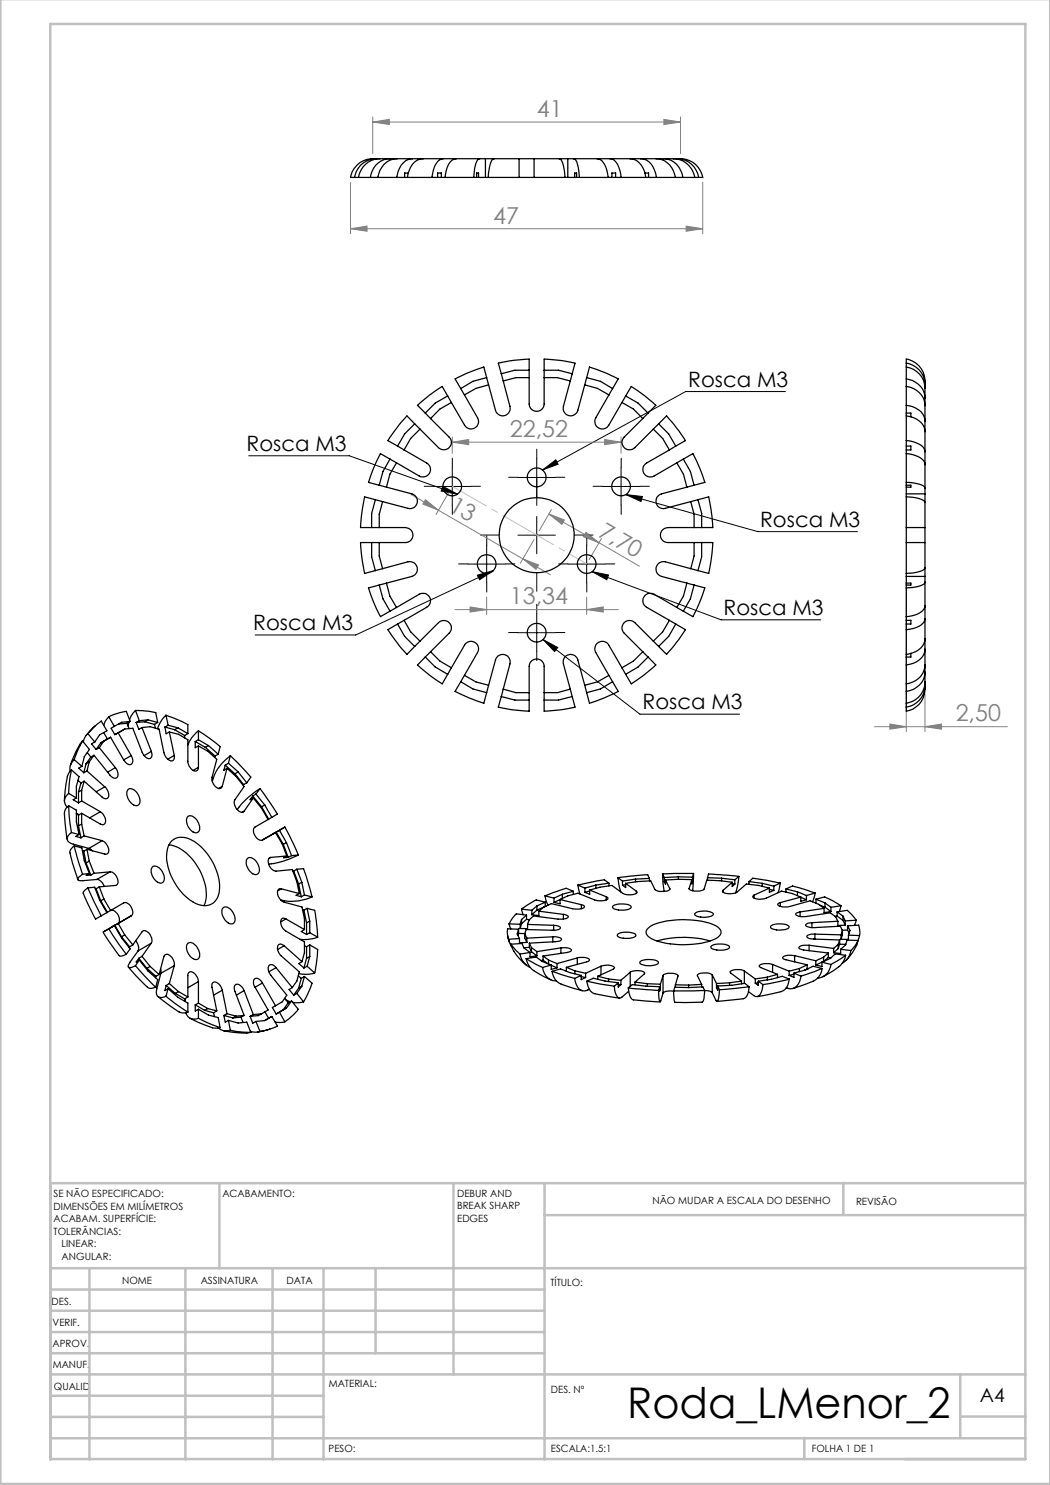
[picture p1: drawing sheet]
<svg xmlns="http://www.w3.org/2000/svg" width="210mm" height="297mm" viewBox="0 0 210 297" stroke-linecap="round" stroke-linejoin="round" font-family="sans-serif">
<defs><g id="words">
<text font-size="8.5" x="125.4" y="283.5">Roda_LMenor_2</text>
<g font-size="4.7" fill="#808080">
<text x="107.4" y="23.4">41</text>
<text x="98.6" y="44.7">47</text>
<text x="102" y="87.4">22,52</text>
<text x="89.5" y="101.9" transform="rotate(30 89.5 101.9)">13</text>
<text x="119.5" y="107.2" transform="rotate(30 119.5 107.2)">7,70</text>
<text x="102" y="120.9">13,34</text>
<text x="191.1" y="144.3">2,50</text>
</g>
<g font-size="4.2">
<text x="137.6" y="77.3">Rosca M3</text>
<text x="49.3" y="90.2">Rosca M3</text>
<text x="152" y="105.3">Rosca M3</text>
<text x="144.7" y="123">Rosca M3</text>
<text x="50.6" y="126.1">Rosca M3</text>
<text x="128.5" y="141.9">Rosca M3</text>
</g>
<text font-size="3.9" x="196" y="280.4">A4</text>
<g font-size="2">
<text x="10.7" y="239.5">SE NÃO ESPECIFICADO:</text>
<text x="44.5" y="239.5">ACABAMENTO:</text>
<text x="91.4" y="239.4">DEBUR AND</text>
<text x="10.7" y="242">DIMENSÕES EM MILÍMETROS</text>
<text x="10.7" y="244.5">ACABAM. SUPERFÍCIE:</text>
<text x="91.4" y="241.9">BREAK SHARP</text>
<text x="91.4" y="244.4">EDGES</text>
<text x="130.5" y="240.8">NÃO MUDAR A ESCALA DO DESENHO</text>
<text x="171.2" y="241">REVISÃO</text>
<text x="10.7" y="247">TOLERÂNCIAS:</text>
<text x="12.3" y="249.5">LINEAR:</text>
<text x="12.3" y="252">ANGULAR:</text>
<text x="24.4" y="256.9">NOME</text>
<text x="40.1" y="256.8">ASSINATURA</text>
<text x="57.3" y="256.8">DATA</text>
<text x="110.1" y="257.1">TÍTULO:</text>
<text x="10.3" y="260.9">DES.</text>
<text x="10.5" y="269.3">APROV.</text>
<text x="10.5" y="265.2">VERIF.</text>
<text x="10.6" y="273.6">MANUF.</text>
<text x="10.8" y="278">QUALID</text>
<text x="65.8" y="277.4">MATERIAL:</text>
<text x="110.2" y="278.5">DES. Nº</text>
<text x="65.7" y="290.4">PESO:</text>
<text x="110.2" y="290.5">ESCALA:1.5:1</text>
<text x="162.4" y="290.4">FOLHA 1 DE 1</text>
</g>
</g></defs>
<g fill="none" stroke="#000" stroke-width=".2">
<path d="M157.1 78.3h-20l-28.6 15.7M49.7 91.2h20.1l21.7 7.6M86.7 97.3h7.5M88.5 97.3l3 1.5-3.3-.6zM90.5 93.5v7.5M103.6 95.5h7.5M107.4 91.7v7.5M108.5 94l2.7-2 .4 .8zM120.5 97.3h7.5M124.2 93.5v7.5M125.2 98.9l26.4 7.4h19.9M125.2 98.9l3.3 .4-.3 1z"/>
<path d="M93.6 112.8h7.5M95.5 115l3.2-.9-2.8 1.9zM97.3 109v7.6M98.7 114.1l-27.5 12.9h-20.2M103.6 107h7.5M107.4 103.3v7.5M113.6 112.8h7.5M117.3 109v7.6M118.4 114.3l25.8 9.7h19.9M118.4 114.3l3.3 .7-.3 1zM103.6 126.5h7.5M107.4 122.8v7.5"/>
<path d="M108.6 127.9l19.4 14.9h19.9M108.6 127.9l2.9 1.6-.6 .8z"/>
</g>
<g fill="none" stroke="#808080" stroke-width=".2">
<path d="M70.1 36.5v10.2M74.5 24.4l3.4-.5v1zM74.5 23.4v7.3M74.5 24.4h61.6M132.8 23.9l3.3 .5-3.3 .5zM136.1 23.4v7.3M140.5 36.5v10.2M70.1 45.8l3.3-.6v1zM70.1 45.8h70.4M137.2 45.2l3.3 .6-3.3 .4zM82.2 98.9l5.5 3.2M85.1 99.9l2.6 2.2-3.1-1.3z"/>
<path d="M90 98.1l-2.8 4.8M90.5 88.4l3.2-.5v1zM90.5 87.4v3.3M90.5 88.4h33.7M120.9 87.9l3.3 .5-3.3 .5zM124.2 87.4v3.3M87.7 102.1l22.4 12.9M97.3 119.4v3.5M104.6 111.8l3.1 1.2-.5 .9zM106.8 107.9l-2.7 4.7M109.8 102.8l10 5.7M109.8 102.8l3.1 1.2-.5 .9z"/>
<path d="M110.3 101.9l-2.5 4.2M117.2 106.5l2.6 2-3.1-1.2zM117.3 119.4v3.5M119.8 108.5l8.1 4.7M120.3 107.7l-2.5 4.2M181.3 117.6v28.7M91 121.9h32.7M94 121.4l3.3 .5-3.3 .5zM117.3 121.9l3.3-.5v1zM185 138.8v7.5M174.9 145.3h26.6M178 144.8l3.3 .5-3.3 .5z"/>
<path d="M185 145.3l3.3-.5v1z"/>
</g>
<g fill="none" stroke="#000" stroke-width=".2" stroke-dasharray="15.2 1.3 1.3 1.3">
<path d="M86.7 97.3h-1.9M90.5 93.5v-1.9M94.2 97.3h1.9M103.6 95.5h-1.9M107.4 99.5v-3.7M107.4 91.7v-1.9M107.4 99.2v1.9M111.1 95.5h1.9M120.5 97.3h-1.9M124.2 93.5v-1.9M128 97.3h1.9M90.5 101v1.9"/>
<path d="M93.6 112.8h-1.9M97.3 109v-1.8M97.3 116.5v1.9M99.9 107h-3.8M101.1 112.8h1.9M107.4 114.5v3.8M113.6 112.8h-1.9M114.9 107h3.7M117.4 109v-1.8M117.4 116.5v1.9M121.1 112.8h1.9M124.2 101v1.9"/>
<path d="M103.6 126.5h-1.9M107.4 122.8v-1.9M107.4 130.3v1.8M111.1 126.5h1.9"/>
</g>
<path d="M117.4 112.8l-10-5.8" fill="none" stroke="#c0c0c0" stroke-width=".2" stroke-dasharray="15.2 1.3 1.3 1.3" stroke-dashoffset="11.4"/>
<path d="M107.4 107l-16.9-9.7" fill="none" stroke="#c0c0c0" stroke-width=".2" stroke-dasharray="15.2 1.3 1.3 1.3" stroke-dashoffset="7.4"/>
<g fill="none" stroke="#c0c0c0" stroke-width=".5">
<path d="M.1 -.1v296.9h209.9v-296.9M10.1 4.8h195v287h-195zM43.9 236.6v17M90.7 236.6v38.3M108.9 236.6v55.3M168.7 236.6v6.3M205.1 236.6h-195v55.3M10.1 253.6h195M10.1 257.9h98.8M17.9 253.6v38.3M37.1 253.6v38.3M54.5 253.6v38.3"/>
<path d="M64.7 253.6v38.3M75.1 253.6v17M108.9 243h96.2M10.1 270.6h98.8M10.1 266.4h98.8M10.1 262.1h98.8M10.1 279.1h54.6M10.1 274.9h195M192.1 274.8v12.7M10.1 287.7h195M10.1 283.4h54.6M160.9 287.5v4.3"/>
<path d="M192.1 283.3h13"/>
</g>
<path d="M108.5 94l2.7-2 .4 .8zM125.2 98.9l3.3 .4-.3 1zM118.4 114.3l3.3 .7-.3 1zM108.6 127.9l2.9 1.6-.6 .8zM95.5 115l3.2-.9-2.8 1.9zM88.5 97.3l3 1.5-3.3-.6z" fill="#000"/>
<g fill="#808080">
<path d="M104.6 111.8l3.1 1.2-.5 .9zM85.1 99.9l2.6 2.2-3.1-1.3z"/>
<path d="M117.2 106.5l2.6 2-3.1-1.2zM109.8 102.8l3.1 1.2-.5 .9z"/>
<path d="M137.2 45.2l3.3 .6-3.3 .4zM70.1 45.8l3.3-.6v1zM185 145.3l3.3-.5v1zM178 144.8l3.3 .5-3.3 .5z"/>
<path d="M74.5 24.4l3.4-.5v1zM132.8 23.9l3.3 .5-3.3 .5zM94 121.4l3.3 .5-3.3 .5zM117.3 121.9l3.3-.5v1zM90.5 88.4l3.2-.5v1zM120.9 87.9l3.3 .5-3.3 .5z"/>
</g>
<g fill="none" stroke="#000" stroke-width=".25">
<path d="M70.9 35.5h.8M71.7 35.5h2.4M74.1 35.5h1.5M75.2 31.7a4.4 4.4 0 0 0-4.3 3.8M75.2 31.7h-.1a4.6 4.6 0 0 0-5 3.8h.8M75.2 31.7h.8M75.6 35.5h3.7M76 31.7a4.3 4.3 0 0 0-4.3 3.8M76 31.7h1.9M77.9 31.7a4 4 0 0 0-3.8 3.8M77.9 31.7h1.5M79.3 35.5h2.2"/>
<path d="M79.4 31.7a4 4 0 0 0-3.8 3.8M79.4 31.7h3.1M81.5 35.5h4.9M81.7 34.6h-.8v.9M82.5 31.7a3.6 3.6 0 0 0-3.1 3.3l-.1 .5M82.5 31.7h2.1M84.6 31.7a2.96 2.96 0 0 0-2.8 2.4l-.3 1.4M84.6 31.7h4M86.4 35.5h2.6M87.5 35.5v-.9h.8v.9M88.6 31.7a2.29 2.29 0 0 0-1.8 2l-.4 1.8M88.6 31.7h2.3"/>
<path d="M89 35.5h5.8M90.9 31.7h.3M90.9 31.7v.1M91.2 31.7h4.7M91.2 31.7a2.09 2.09 0 0 0-1.7 1.7l-.5 2.1M94.8 35.5h2.3M95.3 35.5v-.9h.4v.9M95.9 31.7a2.05 2.05 0 0 0-1 2l-.1 1.8M95.9 31.7h1.2M97.1 31.7h1.7M97.1 35.5h.5M97.1 31.7v3.8"/>
<path d="M97.6 35.5h6.2M98.8 31.7h5M98.8 31.7a.76 .76 0 0 0-.6 .7l-.3 1-.3 2.1M103.8 31.7v3.8M103.8 31.7h3M103.8 35.5h3M106.8 35.5h6.2M106.8 31.7h5M106.8 31.7v3.8M111.8 31.7a.85 .85 0 0 1 .7 .8l.4 1.7 .1 1.3M111.8 31.7h1.8M113 35.5h.6"/>
<path d="M113.6 31.7h1.1M113.6 35.5h2.3M113.6 31.7v3.8M114.7 31.7h4.7M114.7 31.7a.76 .76 0 0 1 .7 .7l.2 1 .3 2.1M114.9 35.5v-.9h.4v.9M115.9 35.5h5.7M119.4 31.7a2.19 2.19 0 0 1 1.8 2l.4 1.8M119.4 31.7h.3M119.7 31.7h2.3M119.7 31.7v.1M121.6 35.5h2.6"/>
<path d="M122 31.7a2.01 2.01 0 0 1 1.8 1.7l.4 2.1M122 31.7h4M122.4 35.5v-.9h.7v.9M124.2 35.5h5M126 31.7a3.7 3.7 0 0 1 3.2 3.8M126 31.7h2.1M128.1 31.7a2.96 2.96 0 0 1 2.8 2.4l.4 1.4M128.1 31.7h3.1M129 34.6h.7v.9M129.2 35.5h2.1M131.2 31.7a4.1 4.1 0 0 1 3.9 3.8M131.2 31.7h1.5"/>
<path d="M131.3 35.5h3.8M132.7 31.7a4 4 0 0 1 3.9 3.8M132.7 31.7h2M134.7 31.7a4.4 4.4 0 0 1 4.3 3.8M134.7 31.7h.7M135.1 35.5h1.5M135.4 31.7a4.3 4.3 0 0 1 4.3 3.8M135.4 31.7h.2a4.7 4.7 0 0 1 4.9 3.8h-.8M136.6 35.5h2.4M139 35.5h.7M89.5 79.2l-1.1-1.9a29.8 29.8 0 0 0-4.9 3.8l1.6 1.5M89.5 79.2l-2.4 1.4-2 2"/>
<path d="M89.5 79.2l.8 1.3M92.9 79l2.6 4.5a1.49 1.49 0 0 1-.5 2.1 1.49 1.49 0 0 1-2.1-.5l-2.6-4.6M97.3 75.5l-.5-2.1-3.7 1.4-2.1 1 1.9 3.2M97.3 75.5l1.8 6.6a1.5 1.5 0 0 0 1.8 1 1.5 1.5 0 0 0 1.1-1.8l-1.4-5.1M97.3 75.5l-2.7 .8-2.5 1.4M97.7 77l-2.5 .7-2.3 1.3M100.3 74.8l-.6-2.2a30.4 30.4 0 0 1 6.1-.8v9a1.5 1.5 0 0 0 1.5 1.5 1.5 1.5 0 0 0 1.5-1.5v-9a30.4 30.4 0 0 1 6.2 .8l-.9 3.6M100.3 74.8l.3 1.4M105.8 74h-2.8l-2.7 .8M105.8 75.5h-2.6l-2.6 .7M108.8 74h2.9l2.7 .8M108.8 75.5h2.7l2.6 .7"/>
<path d="M114.1 76.2l-1.4 5.1a1.5 1.5 0 0 0 1 1.8 1.5 1.5 0 0 0 1.9-1l1.3-5.1M116.9 77l1-3.6 3.6 1.4 2.1 1-1.1 1.9M116.9 77l2.6 .7 2.3 1.3M117.3 75.5l2.8 .8 2.4 1.4M121.8 79l-2.6 4.5a1.49 1.49 0 0 0 .5 2.1 1.49 1.49 0 0 0 2-.5l2.7-4.6M122.5 77.7l-.7 1.3M125.1 79.2l1.2-1.9a31.6 31.6 0 0 1 4.9 3.8l-1.6 1.5M125.1 79.2l2.5 1.4 2 2M125.1 79.2l-.7 1.3M181.3 77.3v3.8M181.3 77.3a4.1 4.1 0 0 1 3.7 3.8M181.3 75.8a4.1 4.1 0 0 1 3.7 3.8"/>
<path d="M181.3 73.4v2.4M181.3 73.4a4.3 4.3 0 0 1 3.7 4.3M181.3 72.6v-.7a2.67 2.67 0 0 1 1.8 .7 5.1 5.1 0 0 1 1.9 4.2v.1M181.3 72.6a4.3 4.3 0 0 1 3.7 4.3M181.3 72.6v.8M181.3 75.8v1.5M185 77.7v1.9M185 76.9v.8M185 79.6v1.5M75.1 99.9l-2.2-.5-.6 3.8-.2 2.3h9a1.5 1.5 0 0 1 1.5 1.5 1.5 1.5 0 0 1-1.5 1.5h-9l.2 2.3 .6 3.9 2.2-.6M75.1 99.9l-.8 2.8v2.8M75.1 99.9l1.4 .4"/>
<path d="M75.8 97l1.5 .4M77.3 97.4l5.1 1.4a1.5 1.5 0 0 1 1 1.8 1.5 1.5 0 0 1-1.8 1.1l-5.1-1.4M78 91.8l-1.9-1.1a32.3 32.3 0 0 0-2.4 5.8l2.1 .5M78 91.8l-1.4 2.5-.8 2.7M78 91.8l1.3 .8M79.3 92.6l-1.3 2.3-.7 2.5M79.5 89.2l1.3 .8M80.8 90l4.5 2.6a1.5 1.5 0 0 1 .6 2 1.5 1.5 0 0 1-2 .6l-4.6-2.6M82.9 84.8l-1.5-1.6-1.6 1.7-2.2 3.2 1.9 1.1M82.9 84.8l-2 2-1.4 2.4M84 85.8l-1.9 1.9-1.3 2.3M85.1 82.6l1 1.1"/>
<path d="M86.1 83.7l3.7 3.7a1.5 1.5 0 0 1 0 2.1 1.5 1.5 0 0 1-2.1 0l-4.8-4.7M90.3 80.5l-2.3 1.3-1.9 1.9M124.4 80.5l2.3 1.3 1.9 1.9M128.6 83.7l-3.8 3.7a1.5 1.5 0 0 0 0 2.1 1.5 1.5 0 0 0 2.2 0l6.3-6.3 2.5 3 1.3 1.9-2 1.1M129.6 82.6l-1 1.1M130.7 85.8l1.8 1.9 1.4 2.3M131.7 84.8l2 2 1.4 2.4M133.9 90l-4.6 2.6a1.5 1.5 0 0 0-.5 2 1.5 1.5 0 0 0 2 .6l4.6-2.6M135.1 89.2l-1.2 .8M135.4 92.6l1.3 2.3 .7 2.5M136.7 91.8l1.9-1.1a32.3 32.3 0 0 1 2.4 5.8l-2.2 .5M136.7 91.8l1.4 2.5 .7 2.7"/>
<path d="M136.7 91.8l-1.3 .8M137.4 97.4l-5.1 1.4a1.5 1.5 0 0 0-1.1 1.8 1.5 1.5 0 0 0 1.9 1.1l5-1.4M138.8 97l-1.4 .4M139.6 99.9l2.1-.5 .7 3.8 .2 2.3h-9a1.5 1.5 0 0 0-1.5 1.5 1.5 1.5 0 0 0 1.5 1.5h9l-.2 2.3-.7 3.9-2.1-.6M139.6 99.9l.7 2.8v2.8M139.6 99.9l-1.5 .4M181.3 99.4v6.1M181.3 99.4a4.7 4.7 0 0 1 3.7 1v.1M181.3 96.5a5.8 5.8 0 0 1 3.7 .9v.2M181.3 90.7l1.4 .3a2.62 2.62 0 0 1 2.3 2v4.6M181.3 90.7v5.8M181.3 88.1l1.8 .4a2.19 2.19 0 0 1 1.9 1.8"/>
<path d="M181.3 83.2v4.9M181.3 83.2a3.8 3.8 0 0 1 3.7 3.1M181.3 98.8v.6M181.3 81.1a3.8 3.8 0 0 1 3.7 3.1M181.3 98.8h3.7M181.3 81.1v2.1M181.3 88.1v2.6M181.3 96.5v2.3M181.3 97h.9v.4h-.9M181.3 82.6h.9v.8M181.3 89.2h.9v.8h-.9M185 92.6h.1"/>
<path d="M185 86.3v4M185 98.8v1.7M185 81.1v3.1M185 92.6v.3M185 84.2v2.1M185 90.3v2.3M185 97.6v1.2M74.3 108.5v2.9l.8 2.7M75.8 117l-2.1 .6a32.3 32.3 0 0 0 2.4 5.7l1.9-1.1M75.8 117l.8 2.8 1.4 2.4M75.8 108.5v2.7l.7 2.5M76.5 113.7l5.1-1.3a1.51 1.51 0 0 1 1.8 1 1.51 1.51 0 0 1-1 1.9l-5.1 1.3"/>
<path d="M76.5 100.3l-.7 2.6v2.6M76.5 113.7l-1.4 .4M77.3 116.6l.7 2.6 1.3 2.3M77.3 116.6l-1.5 .4M137.4 116.6l-.7 2.6-1.3 2.3M137.4 116.6l1.4 .4M138.1 100.3l.7 2.6v2.6M138.8 117l2.2 .6a32.3 32.3 0 0 1-2.4 5.7l-1.9-1.1M138.8 117l-.7 2.8-1.4 2.4M138.8 108.5v2.7l-.7 2.5M139.6 114.1l-6.5-1.7a1.51 1.51 0 0 0-1.9 1 1.51 1.51 0 0 0 1.1 1.9l5.1 1.3M140.3 108.5v2.9l-.7 2.7"/>
<path d="M181.3 105.5h3.7M181.3 108.5v6.2M181.3 108.5h3.7M181.3 117.6v5.7M181.3 105.5v3M181.3 114.7v.6M181.3 115.3v2.3M181.3 116.6h.9v.4h-.9M181.3 115.3h3.7M185 100.5v5M185 108.5v5.1M185 113.6a1.27 1.27 0 0 1-1.3 .8l-2.4 .3"/>
<path d="M185 116.4v.1a4.7 4.7 0 0 1-3.7 1.1M185 116.4v4.7M185 105.5v3M185 113.6v1.7M185 115.3v1.1M79.3 121.5l4.6-2.7a1.5 1.5 0 0 1 2 .6 1.5 1.5 0 0 1-.6 2.1l-4.5 2.6M79.3 121.5l-1.3 .7M79.5 124.8l-1.9 1.1 2.2 3.2 1.6 1.8 1.5-1.6M79.5 124.8l1.4 2.5 2 2M80.8 124.1l1.3 2.3 1.9 1.8M80.8 124.1l-1.3 .7M82.9 129.3l4.8-4.8a1.5 1.5 0 0 1 2.1 0 1.5 1.5 0 0 1 0 2.1l-4.7 4.8"/>
<path d="M85.1 131.4l-1.6 1.6a29.8 29.8 0 0 0 4.9 3.8l1.1-1.9M85.1 131.4l2 2 2.4 1.5M86.1 130.3l1.9 1.9 2.3 1.4M90.3 133.6l2.6-4.6a1.49 1.49 0 0 1 2.1-.5 1.49 1.49 0 0 1 .5 2l-2.6 4.6M90.3 133.6l-.8 1.3M92.1 136.3l-1.1 2 2.8 1.3 3 1 .5-2.1M92.1 136.3l2.5 1.5 2.7 .7M92.9 135.1l2.3 1.3 2.5 .7M92.9 135.1l-.8 1.2M97.7 137.1l1.4-5.1a1.5 1.5 0 0 1 1.8-1.1 1.5 1.5 0 0 1 1.1 1.9l-1.4 5M97.7 137.1l-.4 1.4M100.3 139.3l-.6 2.1a30.4 30.4 0 0 0 6.1 .8v-8.9a1.5 1.5 0 0 1 1.5-1.5 1.5 1.5 0 0 1 1.5 1.5v8.9a30.4 30.4 0 0 0 6.2-.8l-.6-2.1"/>
<path d="M100.3 139.3l2.7 .7h2.8M100.6 137.8l2.6 .7h2.6M100.6 137.8l-.3 1.5M114.1 137.8l-2.6 .7h-2.7M114.1 137.8l.3 1.5M114.4 139.3l-2.7 .7h-2.9M116.9 137.1l-1.3-5.1a1.5 1.5 0 0 0-1.9-1.1 1.5 1.5 0 0 0-1 1.9l1.4 5M116.9 137.1l.4 1.4M121.8 135.1l1.8 3.2-2.8 1.3-2.9 1-.6-2.1M121.8 135.1l-2.3 1.3-2.6 .7M122.5 136.3l-2.4 1.5-2.8 .7M124.4 133.6l-2.7-4.6a1.49 1.49 0 0 0-2-.5 1.49 1.49 0 0 0-.5 2l2.6 4.6"/>
<path d="M124.4 133.6l.7 1.3M128.6 130.3l-1.9 1.9-2.3 1.4M128.6 130.3l1 1.1M129.6 131.4l1.6 1.6a31.6 31.6 0 0 1-4.9 3.8l-1.2-1.9M129.6 131.4l-2 2-2.5 1.5M133.9 124.1l3.2 1.8-1.3 2-2.5 3-6.3-6.4a1.5 1.5 0 0 0-2.2 0 1.5 1.5 0 0 0 0 2.1l3.8 3.7M133.9 124.1l-1.4 2.3-1.8 1.8M135.1 124.8l-1.4 2.5-2 2M135.4 121.5l-4.6-2.7a1.5 1.5 0 0 0-2 .6 1.5 1.5 0 0 0 .5 2.1l4.6 2.6M135.4 121.5l1.3 .7M181.3 125.9v5M181.3 133v3.8"/>
<path d="M181.3 138.3v2.3M181.3 123.3v2.6M181.3 130.9v2.1M181.3 136.8v1.5M181.3 124.1h.9v.7h-.9M182.2 130.7v.7h-.9M185 121.5h.1M185 121.1a2.27 2.27 0 0 1-1.9 1.9l-1.8 .3M185 123.7a2.09 2.09 0 0 1-1.7 1.8l-2 .4M185 127.7a3.5 3.5 0 0 1-3.3 3.1l-.4 .1M185 123.7v4M185 132.9a4 4 0 0 1-3.7 3.9"/>
<path d="M185 129.9a3.4 3.4 0 0 1-3 3l-.7 .1M185 129.9v3M185 121.1v.4M185 134.4a4 4 0 0 1-3.7 3.9M185 136.4a4.3 4.3 0 0 1-3.7 4.2M185 134.4v2M185 137.2a4.3 4.3 0 0 1-3.7 4.2M185 137.2v.1a4.7 4.7 0 0 1-3.7 4.9v-.8M185 121.5v2.2M185 127.7v2.2M185 132.9v1.5M185 136.4v.8"/>
<path d="M13.7 158.7a1.74 1.74 0 0 0-.3 2.7M13.7 158.7l1.6 .9M14.3 154l-.6 .7-.2 .6-.6 4.8M14.3 154l-.5 2.8-.1 1.9M14.3 154l1.5 1.3-.5 2v2.3M14.9 151.9a2.33 2.33 0 0 0-.9 2.3M14.9 151.9l1.5 1.4M15.3 159.6l-.7 .3 1.1 .7M15.6 156.1l.6 .5M15.7 158.4v2.2M16.2 156.6l-.5 1.8M16.3 158v2.2"/>
<path d="M16.3 158l-.6 .4M16.4 153.3l-.7 .3 1.1 .9M16.5 148.2l-1.3 2.1-1.1 2.8M16.5 148.2l-.9 1.8-.7 1.9M16.5 148.2l1.4 1.7-1 1.4-.5 2M16.8 156.2l3.6 3.2a.78 .78 0 0 0 1.2 .2 .78 .78 0 0 0 .1-1.1l-.7-1.1M16.8 156.2l-.5 1.8M16.8 156.2l-.6 .4M17.2 152.7l-.4 1.8M17.4 154.2l3.6 3.2M17.4 154.2l-.6 .3M17.5 150.5l.7 .9"/>
<path d="M17.6 146.7a2.43 2.43 0 0 0-.9 1.7M17.6 146.7l1.2-1.4 1.4-1.1 1.2 2-1.5 .8-1 1.4M17.6 146.7l1.3 1.7M17.9 152.4l-.5 1.8M17.9 152.4l-.7 .3M18.2 151.4l-1 1.3M18.8 145.4l-1.5 1.7M18.8 151.1l3.2 3.9a.87 .87 0 0 0 .7 .6 .87 .87 0 0 0 .9-.3l-.1-.9-.4-.9M18.8 151.1l-.9 1.3M18.8 151.1l-.6 .3M18.9 148.4l-.6 .4 .9 1.1M19 145.2l-.1 .1"/>
<path d="M19.9 149.5l3.2 4M19.9 149.5l-.7 .4M20.1 148.6l-.9 1.3M20.7 146.5l.8 1.3-1.4 .8M20.8 148.2l-.9 1.3M20.8 148.2l1.3-.7 2.6 4.5M20.8 148.2l-.7 .4M21 157.4l-1.8 1M21.8 143.4a3.1 3.1 0 0 0-1.1 1.7M21.8 143.4l2.1-.8 1.4-.3 .7 2M21.8 143.4l1.1 1.9M22.9 145.3l-.7 .4 .8 1.2"/>
<path d="M23.1 153.5l-1.6 .9M23.6 146.6l2.6 4.5M23.6 146.6l-.6 .3M24.9 145.8l1.7-.1 1.8 4.8a1.57 1.57 0 0 0 1.7 1.2l.3-.5-.1-.9M24.9 145.8l-1.3 .8M24.9 145.8l-1.9 1.1M25.4 144.7l.4 1M25.4 144.7l-1.7 .1M25.6 157.9a1.31 1.31 0 0 1 1.8 .7 1.92 1.92 0 0 1 .2 2.4 1.58 1.58 0 0 1-1.8-1l-.4-1v-.6zM25.8 144.5l-.2 .8M26 144.3l-1.7 .2-1.4 .8M26 144.3l-.6 .4"/>
<path d="M26.2 151.1a1.13 1.13 0 0 1-.1 1.8l-.7-.2-.7-.7M26.2 151.1l-1.5 .9M27.1 142.1l-.9 1.1-.3 .8M27.1 142.1l2.5 .1 1.6 .3 .3 2M27.1 142.1l.8 2M27.2 144.5l.6 1.4 .6-.4M27.9 144.1l-.7 .4M28.4 145.5l1.6-.2 1.8 .5 1 4.7a1.9 1.9 0 0 0 1.7 1.6l.3-.2 .1-.8M28.4 145.5l1.9 4.8M29 144.4l-1.8 .1M29 144.4l1.9 .5M29.6 144l-1.7 .1"/>
<path d="M29.6 144l1.9 .5M29.6 144l-.6 .4M30.3 150.3l-1.5 .8M30.9 144.9l.2 .7M31.5 144.5l-.6 .4M33 145.4l.2 1.4 .7-.4M33 145.4l1.9 .5M33.2 143a5.9 5.9 0 0 0-1.7 2.8M33.2 143l4.4 1.9v1.8M33.2 143l.4 2.1M33.6 145.1l-.6 .3M33.6 145.1l2 .5"/>
<path d="M33.9 146.4l1.8 .5 1.9 1.1v4.3a1.88 1.88 0 0 0 1.7 1.9 .66 .66 0 0 0 .4-.7M33.9 146.4l1 4.7M34.9 151.1l-1.4 .7M34.9 145.9l2 1.2M35.6 145.6l2 1.1M35.6 145.6l-.7 .3M36.9 147.1v.5M37.6 146.7l-.7 .4M39.1 148.3v1.2l.6-.3M39.1 148.3l2 1.2M39.7 149.2l1.9 1 1.8 1.7-1 3.6a2.07 2.07 0 0 0 1.5 2.2 .55 .55 0 0 0 .6-.4M39.7 146.2l-.3 .2a6.8 6.8 0 0 0-1.8 2.6"/>
<path d="M39.7 146.2l4.3 3.1-.4 1.5M39.7 146.2v1.8M39.7 149.2v4.3M39.7 148l2 1.1M39.7 148l-.6 .3M39.7 153.5l-1.1 .6M41.1 149.5l1.9 1.7M41.7 149.1l1.9 1.7M41.7 149.1l-.6 .4M43 151.2l-.1 .3M43.6 150.8l-.6 .4M44.5 157.3l-.8 .4"/>
<path d="M45 153l-.2 1.1 .6-.4M45 153l2 1.8M45.4 153.7l1.8 1.6 1.6 2-1.8 2.6a1.9 1.9 0 0 0 1.5 2.6l.3-.3M45.4 153.7l-.9 3.6M45.7 152.6l-.7 .4M45.7 152.6l1.9 1.8M46.1 151.1a8.7 8.7 0 0 0-3.6 5.2M46.1 151.1l4.1 4.3-.8 1.2M46.1 151.1l-.4 1.5M47 154.8l1.7 2.1M47.6 154.4l1.8 2.2M47.6 154.4l-.6 .4"/>
<path d="M48.7 156.9l-.1 .2M49.4 156.6l-.7 .3M50.6 159.2l-.6 .7 .7-.3M50.6 159.2l1.7 2.2M50.7 159.6l1.6 2 1.3 2.3M50.7 159.6l-1.9 2.6M51.2 158.8l-.6 .4M51.2 158.8l1.8 2.2M52 157.7a15.5 15.5 0 0 0-4.6 4.2M52 157.7l3.5 5.1-1.1 .7M52 157.7l-.8 1.1M181.3 140.6v.8"/>
<path d="M13.7 161.1a2 2 0 0 0-.8 2.2l.5 4.6M13.7 161.1l.1 2 .5 3.4M13.7 161.1l1.6 .9v2.4l.5 2.5M14.3 166.5a1.15 1.15 0 0 0-.8 1 1.15 1.15 0 0 0 .6 1.1l3.7 1.1M14.3 166.5l1.5 .4M14.9 169.2l-.3 .2a1.37 1.37 0 0 0-.5 1.8l1.5 4.7M14.9 169.2l1.6 5.6M14.9 169.2l1.5 .4 .5 2.6 1 2.5M15.3 162.8l.4 .2M15.3 162.7l.5 .2M15.7 163v2.2M15.7 165.2l.5 2.4"/>
<path d="M15.8 166.9l-.6 .4 1 .3M16.3 164.8l.5 2.4M16.3 162.7v2.1M16.3 160.2l3.8 2.1M16.3 164.8l-.6 .4M16.3 162.7l-.6 .3M16.3 160.2l-.6 .4M16.5 170.2h.3M16.5 174.8l-.4 .4a.79 .79 0 0 0-.5 .8l1 .1 2.8-.2M16.8 170.2l.4 2.4M16.8 167.2l3.6 .9M16.8 167.2l-.6 .4"/>
<path d="M17.2 172.6l1 2.4M17.4 169.9l.5 2.3M17.4 169.9l-.6 .3M17.6 177.6l-.3 .2a1.08 1.08 0 0 0-.6 .9l2.4 5.1 1.1-.6M17.6 177.6l2.6 5.6M17.6 177.6l1.3-.2 1 2.7 1.5 2.4M17.8 169.7l.7 .5M17.9 172.2l.9 2.5M17.9 172.2l-.7 .4M17.9 174.7l-1.4 .1M17.9 174.7l-.6 .4 .9-.1M18.8 174.7l-.6 .3"/>
<path d="M19.1 177.8h.1M19.2 177.8l.9 2.4M19.4 175.9a1.89 1.89 0 0 1 1.4 1.4M19.9 177.4l.9 2.4M19.9 177.4l-.7 .4M20.1 162.3a1.87 1.87 0 0 1 .8 2.5l-.4 .2-.4-.2-3.8-2.1M20.1 162.3l-2.2 1.3M20.4 168.1a2.05 2.05 0 0 1 1.2 2.6l-.6 .1-3.6-.9M20.4 168.1l-2.6 1.6M20.8 179.8l1.3 2.3M20.8 179.8l-.7 .4M22 174.4a1.89 1.89 0 0 1 1.4 2.5l-.3 .2-3.2 .3"/>
<path d="M22 174.4l-3.2 .3M22 174.4l-2.6 1.5M30.4 173.4a1.31 1.31 0 0 1 1.9 .7 1.92 1.92 0 0 1 .2 2.4 1.58 1.58 0 0 1-1.9-1l-.4-1v-.6zM33.8 169a8.7 8.7 0 0 1 6.1 4.9 8.4 8.4 0 0 1 .9 7.2M34.4 168.1a3.7 3.7 0 0 1 4.5 .2 11.4 11.4 0 0 1 4.9 10.3 3 3 0 0 1-4.7 2.1 11.5 11.5 0 0 1-5.8-9.9l.4-1.5zM37.5 163.4a1.29 1.29 0 0 1 1.9 .6 1.86 1.86 0 0 1 .1 2.5 1.62 1.62 0 0 1-1.8-1.1l-.4-1.3zM48.8 162.2l-.4 .3M49.5 171.7a1.25 1.25 0 0 1 1.8 .7 1.92 1.92 0 0 1 .2 2.4 1.58 1.58 0 0 1-1.9-1l-.4-1v-.6zM52.3 161.4l1.4 2.4M53 161l1.4 2.5M53 161l-.7 .4M53.6 163.9l-2.6 1.5a1.56 1.56 0 0 0 .4 2.3l.5 .3h.6"/>
<path d="M53.7 163.8l-.1 .1M54.2 171.5l-.2 .1a1.48 1.48 0 0 0 .3 2.2l.9 .4 3.3-.3 .9 2.5 .5 2.3M54.2 171.5l-.4 .2M54.4 163.5l-.7 .3M55.1 166.5l-2.6 1.5M55.1 166.5l1.3 2.3 1 2.4M55.2 166.4l-.7 .5 .6-.4M55.2 166.4l1.5 2.5M55.9 166l-.7 .4M55.9 166l1.4 2.5M56.3 177.8a.69 .69 0 0 0-.8 .2 .69 .69 0 0 0 0 .8l.4 .9 .7 .6 3.8 1.1 .5 2.4v2.1M56.3 177.8l3.6 .9"/>
<path d="M56.3 177.8l-.8 .4M56.7 168.9l.9 2.6M57 165.4l-4.5 2.6M57 165.4l2.7 5.6M57 165.4l-1.1 .6M57.3 168.5l1 2.6M57.3 168.5l-.6 .4M57.4 171.2l-3.2 .3M57.4 171.2l-.7 .4 .9-.1M58.3 171.1l-.7 .4M58.7 174.2l1 2.6M58.7 174.2h-.1"/>
<path d="M59.4 173.8l1.3-.1 1.7 5.7M59.4 173.8l1 2.7M59.4 173.8l-.7 .4M59.7 171a15.6 15.6 0 0 1-6 1.8M59.7 171l-1.4 .1M59.7 176.8l.6 2.5M59.9 178.7l-.7 .4 1.1 .2M60.4 176.5l.5 2.5M60.4 176.5l-.7 .3M60.9 179l-.6 .3M60.9 179l1.5 .4M62.4 179.4a9.4 9.4 0 0 1-6.3 .5"/>
<path d="M109 179.2l.6 1.8M109 179.2l1.8 .4M110.8 179.6v.9M112 179.9l4.3 1M112 179.9v.9l-1.2-.3M112.5 179.7l-1.7 .8M112.5 178.9l-1.7 .7M112.5 178.9v.8M112.5 179.7h.1M114.7 178.3l-1.5-.6-4.2 1.5M114.7 178.3l-2.2 .6M114.7 178.3v.6"/>
<path d="M115.6 177l.4 1.8M115.6 177l1.4 .6M117 177.6v.9M117.9 178l2.1-.6 2.4-.3 2.2 1.6a2.7 2.7 0 0 0 2.8-.2l-.1-.2M117.9 178l3.3 1.3M117.9 178v.9l-.9-.4M117.9 178.2l-.9 .3M119.2 177l-2.2 .6M119.2 177v.7M121.2 179.3l.4 .4a2.49 2.49 0 0 1-2.7 .3l-3.3-1.4-2 .6-1.6 .7M121.2 179.3v.7M121.8 176.6l-.9-.6-5.3 1"/>
<path d="M121.8 176.6l-2.6 .4M121.8 176.6v.6M123.6 175.5l.6 2.9M123.6 175.5l5.9-.6 .4 .8M123.6 175.5l.9 .7M124.5 176.2v.9M125.1 176.7l2.4-.4 2.6-.1 .9 1.7a2.87 2.87 0 0 0 3-.1l-.1-.1M125.1 176.7l2.2 1.6M125.1 176.7v.8l-.6-.4M125.1 176.9l-.6 .2M127.1 175.8l-2.6 .4M127.1 175.8v.6"/>
<path d="M127.3 178.3v.4M129.9 175.7l-2.8 .1M129.9 175.7v.5M132.5 174.8l.3 3.5M132.5 174.8l.4 .7M132.9 175.5v.9M132.9 176.4h.2M133.1 176l.8 1.7M133.1 176v.8l-.2-.4M133.9 177.7v.2M135.7 175.4l-2.8 .1M135.7 175.4h2.8"/>
<path d="M135.7 175.4v.5M135.7 175.9l-2.6 .1M135.7 175.9h2.7M137.8 177.7v.1M138.4 175.9l-.6 1.8M138.4 175.9v.9l.1-.5M138.4 176.3h.1M138.5 175.4v.9M138.7 174.7l-.2 3.4M138.7 174.7l-6.2 .1M138.7 174.7l-.2 .7M141.5 175.5l2.8 .1"/>
<path d="M141.5 175.5v.5M144.3 175.6l2.7 .4M144.3 175.6v.6M144.6 178.1v.3M146.4 176.5l-2.4-.4-2.6-.1-.6 1.8a2.83 2.83 0 0 1-3 0v-.1M146.4 176.5l-1.8 1.6M146.4 176.5v.8l.6-.5M146.4 176.7l.6 .1M147 176v.8M147.8 175.3l-.3 2.1-.4 1.2M147.8 175.3l-6.1-.5-.2 .7M147.8 175.3l-.8 .7"/>
<path d="M149.8 176.3l.8-.7 5.5 1M149.8 176.3l2.6 .4M149.8 176.3v.5M150.8 179l-.2 .2a1.25 1.25 0 0 0 1.5 .6l1.1-.2 3.1-1.4 2.2 .5 1.7 .7M150.8 179v.6M152.4 176.7l2.4 .5M152.4 176.7v.6M153.9 177.6l-2.2-.5-2.4-.3-1.9 1.6a2.84 2.84 0 0 1-2.9-.1l.1-.2M153.9 177.6l-3.1 1.4M153.9 177.6v.9l.9-.4M153.9 177.9l.9 .2M154.8 177.2v.9"/>
<path d="M156.1 176.6l-.5 1.9M156.1 176.6l-1.3 .6M157.2 177.8l1.3-.6 4.5 1.4M157.2 177.8l2.3 .6M157.2 177.8v.6M159.5 178.4l1.8 .7M159.5 178.4v.7M160.2 179.4l-4.1 1.1M160.2 179.4v.9l1.1-.4M160.2 179.5l1.1 .4M161.3 179.1v.8M163 178.6l-.5 1.8"/>
<path d="M163 178.6l-1.7 .5M163.2 179.8l1.7-.4 3.3 1.7M163.2 179.8l1.8 .8M163.2 179.8v.9M20.1 180.2l1.4 2.3M20.6 186.4l3.2 4.7a.83 .83 0 0 0 1 0l.5-.3M21.4 182.5l-1.2 .7M21.5 182.5h-.1M21.8 185.8l3.5 5M21.8 185.8l1.1-.7 1.4 2.5 1.7 2.2-.7 1M22.1 182.1l2.6-1.5a1.7 1.7 0 0 1 1.9 1.7l-.1 .5-.3 .4M22.1 182.1a1.55 1.55 0 0 1 1.7 1.5v.8l-.2 .3 2.6-1.5"/>
<path d="M22.1 182.1l-.6 .4M22.2 185.5l.8-.4 1.3 2.3M23.6 184.7l1.3 2.3M24.3 187.4l1.6 2M24.9 187l1.7 2M24.9 187l-.6 .4M25.7 193.4l2.3 2.6a4.5 4.5 0 0 0 1.9 1.7l1.3-.3M25.9 189.4l-.1 .1M26.2 183.2l-5.6 3.2 1.2-.6M26.6 189l-.7 .4M27.1 193.1l4.1 4.3M27.1 188.2a2.06 2.06 0 0 1 .5 2"/>
<path d="M27.6 190.2l-1.6 2.2-.3 .6v.4a1.22 1.22 0 0 0 1.4-.3M27.8 191.7l-.6 .7 .7-.4M27.8 191.7l1.6 2M27.9 192l1.7 2.2 1.9 1.7-.3 1.5M27.9 192l-.8 1.1M28.4 191.3l1.6 2M28.4 191.3l-.6 .4M29.4 193.7l1.8 1.6M30 193.3l1.8 1.6M30 193.3l-.6 .4M30.3 188.6a1.95 1.95 0 0 0-1.5-2.5l-.4 .2-1.8 2.7M30.3 188.6l-1.9 2.7"/>
<path d="M30.3 188.6l-2.7 1.6M31.2 195.3l-.1 .2M31.6 199.3l4.2 3.1M31.8 194.9l-.6 .4M32.1 193.8l.1 .9M32.2 194.7l-.8 3.1a1.14 1.14 0 0 0 0 1.2 1.14 1.14 0 0 0 1 .5l.8-.3M33.2 199.2l2.1 1.7 2.3 1.5M33.2 197.1l-.2 1 .6-.4M33.2 197.1l1.9 1.6M33.6 197.7l2 1.8 2 1.1v1.8M33.6 197.7l-.4 1.5M33.9 196.7l1.8 1.6"/>
<path d="M33.9 196.7l-.7 .4M34.9 193.1a2.18 2.18 0 0 0-1.5-2.3l-.4 .2-.2 .3-1 3.6M34.9 193.1l-1 3.6M34.9 193.1l-2.7 1.6M35.1 198.7l1.8 1.1M35.7 198.3l1.9 1.1M35.7 198.3l-.6 .4M36.9 199.8v.5M37 199.7v.6M37.5 188.7a1.29 1.29 0 0 1 1.9 .7 1.86 1.86 0 0 1 .1 2.4 2.08 2.08 0 0 1-2.2-2v-.6zM37.6 199.4l-.7 .4M39.7 196.3a1.88 1.88 0 0 0-1.7-1.9l-.4 .4v4.6"/>
<path d="M39.7 196.3v4.3M39.7 196.3l-2.1 1.3M44.5 198a1.82 1.82 0 0 0-1.8-1.6l-.3 .3v.5l1 5M44.5 198l.9 4.7M44.5 198l-1.8 1M44.6 181.6a1.25 1.25 0 0 1 1.8 .6 1.92 1.92 0 0 1 .2 2.5 2.06 2.06 0 0 1-2.1-1.8l-.1-.9zM48.8 198.1a1.63 1.63 0 0 0-1.6-1.2l-.4 .5 .1 .6 1.9 5.1M48.8 198.1l1.9 4.8M48.8 198.1l-1.5 .9M51 197.4l2.6 4.6-1.3 .8M52.5 196.6a1.1 1.1 0 0 0-1.7-.7l-.1 .7 .3 .8M52.5 196.6l2.6 4.6"/>
<path d="M52.5 196.6l-1.5 .8M55.2 193.5a.82 .82 0 0 0-.8-.6 .82 .82 0 0 0-.8 .7l.1 .6 .5 .8 3.2 4-1 1.4-1.3 .8M55.2 193.5l3.3 4M55.2 193.5l-1.4 .9M56.8 189.2a.75 .75 0 0 0-.9-.3 .75 .75 0 0 0-.4 .9l.6 1.2 3.8 3.4-.5 1.8-.9 1.3M56.8 189.2l3.6 3.1M56.8 189.2l-1.3 .7M56.9 199.7l.7 .9M57.2 183.8a.68 .68 0 0 0-.9 0 .68 .68 0 0 0-.1 .9l.3 .9 .4 .5 4 2.3v2.1l-.5 1.8M57.2 183.8l3.7 2.1M57.2 183.8l-1.1 .6M57.2 200l.8 .3"/>
<path d="M58.5 197.5l-.7 .4 .9 1.1M59.4 198.7l-.7 .3M59.4 198.7l1.3 1.7M59.7 195.2l.6 .5M59.7 197.6l-1 1.4M60.3 195.7l-.6 1.9M60.4 197.2l-1 1.5M60.4 197.2l-.7 .4M60.4 192.3l-.6 .4 1 .9M60.5 182h.3M60.8 182l.5 2.6M60.9 195.3l1.5 1.3-.8 2-.9 1.8"/>
<path d="M60.9 195.3l-.5 1.9M60.9 195.3l-.6 .4M60.9 189.1l.4 .3M60.9 185.9l-.6 .4 1 .6M61.3 184.6v2.3M61.3 189.4v2.3M61.3 191.7l-.5 1.9M61.4 181.7l1.5 .4 .6 5.3M61.4 193.2l-.6 .4M61.4 193.2l1.5 1.4M61.4 181.7l.5 2.5M61.4 181.7l-.6 .3"/>
<path d="M61.9 189l1.6 .9-.2 3-.4 1.7M61.9 184.2v2.3M61.9 189v2.3M61.9 191.3l-.5 1.9M61.9 191.3l-.6 .4M61.9 186.5l-.6 .4M61.9 186.5l1.6 .9M61.9 189l-.6 .4M61.9 184.2l-.6 .4M62.9 194.6l-.4 .1a6.2 6.2 0 0 1-2.7 0M63.5 187.4l-1.9 .5h-1.6M101.5 187.1l.4 1.4"/>
<path d="M101.7 187.9l.6 1.4M101.8 184.8l.4 1M101.8 184.8l2.2 .1M102.2 188.8a8.3 8.3 0 0 0 3 4.2M102.2 188.8l1 1.3 .8 .7M102.2 188.8l2.2-.1 .4 .9 1.2 .9M103.7 185.8h-2.2v.7l.2 1.4M103.7 185.8l-.3 1 .5 .9M103.7 186.7h1.3M103.7 186.7l-.1 .4M103.7 185.8v.9M103.9 187.7l-2.2 .2"/>
<path d="M103.9 187.7v.9l1.5-.1M104 190.8a3.5 3.5 0 0 0 2 2.7M104 184.9v.8M104.3 181.8l.3 1.1M104.3 183.9l-.3 1M104.3 184.7l-.3 1M104.3 183.9v.8M104.3 181.8l2.1 .3M105 186.8l.4 .8M105 186.8v.8l.4 .9M105.2 191.7a4.3 4.3 0 0 0 2.8 3.2l2.2 1.1M105.2 191.7l3.3 1.8"/>
<path d="M105.2 191.7l2-.3 1.2 .9 1.8 .7M105.3 183l-2-.2-.7 .7-.8 1.3M105.3 183l-1 .9M105.3 183.9h.6M105.3 183.9l-1 .8M105.3 183v.9M105.4 187.6v.9M105.5 184.9l5.2 .2M105.5 184.9v.8h-1.5M105.9 188.6l.4 .9M105.9 189.5h-1.1M105.9 189.5l.4 .9"/>
<path d="M105.9 188.6v.9M106 190.5l-2 .3M106 190.5v.8l1.4-.1M106.3 189.5l1.1 .8M106.3 190.4l1.1 .8M106.3 189.5v.9M106.4 182.1v.8M107.4 181.2v.8M107.4 190.3v.9M107.4 182l-1 .9M107.4 181.2l-1 .9M107.8 182.2l4.9 .7"/>
<path d="M107.8 182.2v.9l-1.4-.2M108.5 193.5a2.75 2.75 0 0 0 2.8 2.7M108.6 191.2l1.1 .8M108.6 192l-.4 .1M108.6 192l.9 .7M108.6 191.2v.8M109 181.3h.1M109 180.4l-1.8-.4-2.9 1.8M109 181.3l-1.6 .7M109 180.4l-1.6 .8M109 180.4v.9M109.7 192l1.7 .7"/>
<path d="M109.7 192v.8M110.2 193l-1.7 .5M110.2 193v.9l1.2-.3M110.2 193.1l1.2 .5M110.4 194.3a3 3 0 0 0 2.3 2.7l3.8 1.2M110.4 194.3l4.5 1.4M110.4 194.3l1.7-.5 1.8 .7 2.3 .6M110.6 187.4a1.75 1.75 0 0 1 1.7 .5l-.6 .4-5.8 .3M110.6 187.4l-5.2 .2M110.6 187.4v1M110.7 185.1l1 .1 .4 .3a1.37 1.37 0 0 1-1.6 .6l-5.3-.2-.2 .9M110.7 185.1v1"/>
<path d="M111.4 192.7v.9M112.2 189.6a2.2 2.2 0 0 1 2.1 .4l-.2 .3-.7 .2-4.8 .7M112.2 189.6l-4.8 .7M112.2 189.6v1.1M112.7 182.9l.8 .2 .2 .2a1.45 1.45 0 0 1-1.7 .5l-5.3-.6-.9 .8-.3 .9M112.7 182.9v.9M113.3 193.5l1.7 .7M113.3 193.5v.8M114.9 195.7a2.39 2.39 0 0 0 2 2.5l1-.3M115 194.2v.6M115 194.2l2.1 .5M115.5 191.6a2.39 2.39 0 0 1 2.4 .4l-.5 .4-4.1 1.1"/>
<path d="M115.5 191.6l-4.1 1.1M115.5 191.6v1.3M116.2 195.1l-1.3 .6M116.2 195.1v.8l.9-.4M116.2 195.3l.9 .2M116.3 180.9l.4 .2 .2 .2a2.31 2.31 0 0 1-2.4 .4l-4.2-1-1.6 .7-.9 .8M116.3 180.9v.8M117.1 194.7v.8M117.4 196.2v.5a2.15 2.15 0 0 0 1.6 2M117.4 196.2l5.5 1M117.4 196.2l1.3-.6 2.3 .6 2.6 .4M119 198.8l4.9 .8"/>
<path d="M119.6 195.3l2.1 .5M119.6 195.3v.6M120.2 193.2a2.74 2.74 0 0 1 2.7 .3l-.3 .3-3 1.5M120.2 193.2l-3.1 1.5M120.2 193.2v1.8M121.7 195.8l2.5 .3M121.7 195.8v.5M122.5 181.3a3.8 3.8 0 0 1 3.7 0l.1 .1a2.55 2.55 0 0 1-2.6 .6l-.9-.2-.3-.4zM122.9 197.2l.1 1a1.63 1.63 0 0 0 1 1.4l1.7-1.3M123.6 186.8a3.8 3.8 0 0 1 3.5 .1l.1 .1a1.66 1.66 0 0 1-1.8 .7 1.95 1.95 0 0 1-2-.6zM123.6 196.6l-.7 .6M123.6 196.6v.8l.6-.5"/>
<path d="M123.6 196.9h.6M124.2 196.1v.8M125.7 197.6l.1 1.1a1.37 1.37 0 0 0 .9 1.3M125.7 197.6l6 .5M126 194.4a2.84 2.84 0 0 1 2.9 .2l-1.9 1.8M126 194.4l-1.8 1.7M126 194.4v2.9M126.7 200l5.3 .4M127 196.4l2.5 .3M127 196.4v.6M128.1 192.3a4 4 0 0 1 3.6 .1v.1a1.83 1.83 0 0 1-1.8 .6 2.18 2.18 0 0 1-1.9-.6zM129.4 185.8a7.3 7.3 0 0 1 4.7-1.7 18 18 0 0 1 8.9 1 1.39 1.39 0 0 1 1.1 1.8 6.8 6.8 0 0 1-4.4 1.8 18.1 18.1 0 0 1-9.5-1 1.25 1.25 0 0 1-.8-1.9z"/>
<path d="M129.5 196.7l2.6 .1M129.5 196.7v.6M131.4 188.2a20.1 20.1 0 0 1 10.6 0M131.7 198.1l.1 1.6 .2 .7 .6-1.8M131.9 197.3l-2.8-.1-2.6-.3-.8 .7M131.9 197.3l-.2 .8M131.9 197.3v.9l.2-.5M131.9 197.7h.2M132.1 196.8v.9M132.6 195.1a2.83 2.83 0 0 1 3 0l-.5 1.9M132.6 195.1l-.5 1.7M132.6 195.1v3.5"/>
<path d="M134.7 198.2l.1 1.9 .2 .4 5.4-.1M134.7 198.2a2.74 2.74 0 0 0-2.1 .4M135.1 197h2.6M135.1 197v.4M137.7 197v.5M139 182.7a3.5 3.5 0 0 1 3.6 0l.1 .1a1.73 1.73 0 0 1-1.8 .7 2.05 2.05 0 0 1-2-.7zM140.3 196.9l-2.6 .1M140.3 196.9v.5M140.9 198.1l-6.2 .1M140.9 198.1l-.1 1.6-.4 .7M140.9 198.1l1.1 .1 .5 .3M140.9 198.1l-.3-.7-2.8 .1-2.9-.1-.2 .8"/>
<path d="M142.3 189.2a4 4 0 0 1 3.6 .1v.1a1.68 1.68 0 0 1-1.8 .6 2.04 2.04 0 0 1-1.9-.6zM142.5 195a2.87 2.87 0 0 0-3 0l.8 1.9M142.5 195l.8 1.7M142.5 195v3.5M143.3 196.7v.9M143.3 197.6h.2M143.5 197.2l2.8-.1 2.6-.4 .9 .6M143.5 197.2l.4 .7M143.5 197.2v.8l-.2-.4M143.9 197.9l-.2 1.9-.2 .4h-.2l-.8-1.7M145.9 196.6l-2.6 .1M145.9 196.6v.5"/>
<path d="M148.3 196.2l-2.4 .4M148.3 196.2v.6M148.9 194.2a2.7 2.7 0 0 0-2.9 .2l2.3 1.8M148.9 194.2l2.2 1.6M148.9 194.2v2.5M149.8 197.3a2.29 2.29 0 0 1-1.1 2.4l-5.3 .6M149.8 197.3l-5.9 .6M151.1 195.8v.8M151.7 196.2l.9 .7M151.7 196.2v.9l-.6-.5M151.7 196.6h-.6M152.6 196.9l-.2 1a1.52 1.52 0 0 1-1.1 1.4h-.3l-1.3-1"/>
<path d="M153.5 195.4l-2.4 .4M153.5 195.4v.6M154.2 185.2a4 4 0 0 1 3.6 0v.2a1.83 1.83 0 0 1-1.8 .6 2.18 2.18 0 0 1-1.9-.6zM154.5 192.9a3.1 3.1 0 0 0-2.6 .2v.2l.3 .2 3.3 1.4M154.5 192.9l3.3 1.3M154.5 192.9v1.6M155.5 194.9l-2 .5M155.5 194.9v.6M156.1 180.5l-.6 .4a2.39 2.39 0 0 0 2.5 .4l4-1.1 1.7 .7 1.1 .8M156.1 180.5v.8M157.8 194.2v.9M157.9 195.8a2.59 2.59 0 0 1-2.1 2.6l-4.4 .9"/>
<path d="M157.9 195.8l-5.3 1.1M157.9 195.8l-1.4-.5-2.2 .6-2.6 .3M158.8 194.6l1.4 .6M158.8 194.6v.9l-1-.4M158.8 194.8l-1 .3M158.9 191.1a2.31 2.31 0 0 0-2.4 .5l.4 .3 4.5 1.1M158.9 191.1l4.3 1.1M158.9 191.1v1.3M159.9 193.7l-2.1 .5M159.9 193.7v.6M160 182.4l-.7 .2-.2 .2a1.95 1.95 0 0 0 2.2 .5l4.8-.7 1 .8 .5 .9M160 182.4v.9"/>
<path d="M160.2 195.2a2.35 2.35 0 0 1-2.4 2.5l-.5-.1M161.4 193.8h.1M161.4 193l-1.5 .7M161.4 193.8l-.5 .3M161.4 193v.8M161.8 189.1a1.99 1.99 0 0 0-2 .5l.2 .2 .7 .2 5 .6M161.8 189.1l4.9 .6M161.8 189.1v1M162.4 184.5l-.9 .2-.4 .3a1.75 1.75 0 0 0 1.8 .5l5.2-.3 .4 .9M162.4 184.5v1M163 186.8a1.37 1.37 0 0 0-1.6 .6l.4 .3 .9 .1 5.2 .2M163 186.8l5.2 .2"/>
<path d="M163 186.8v1M163.2 192.2v.8M163.9 181l1.1 .4M164.4 192.4v.9l-1.2-.3M164.4 192.4l1.8 .5M164.4 193.7a3.1 3.1 0 0 1-2.1 2.7l-3.7 1.3M164.4 193.7l-4.2 1.5M164.4 193.7l-1.8-.5-1.6 .8-2.2 .6M164.7 191.4l-1.5 .8M164.7 192.3l-1.5 .7M164.7 191.4v.9M164.8 181.7l-4.8 .7"/>
<path d="M164.8 181.7v.8l1.4-.2M165 181.4l1.2 .9M165 180.6l1.2 .9M165 180.6v.8M165.7 190.6l-1 .8M165.7 191.5l-1 .8M165.7 191.5l.5 .1M165.7 190.6v.9M166.2 192.9a2.96 2.96 0 0 1-2.7 2.7M166.2 181.5v.8M166.7 189.7v.8M167.4 182.4l2-.3 1.8 1.9"/>
<path d="M167.4 182.4l1.2 .8M167.4 183.2l-.4 .1M167.4 183.2l1.2 .9M167.4 182.4v.8M167.4 183.1l-.1 .1M167.6 184.3l-5.2 .2M167.6 184.3v.8l1.5-.1M167.6 188.9l-.9 .8M167.6 189.7l-.9 .8M167.6 188.9v.8M167.8 193.4l-3.2 2M167.9 188l-.3 .9"/>
<path d="M167.9 188.8l-.3 .9M167.9 188.8l1.3 .1M167.9 188v.8M168.1 189.9v.8l-1.4-.2M168.1 189.9l2.1 .2M168.2 181.1l-.3 1.2M168.2 187v.9M168.2 181.1l-2 .4M168.5 186.1l-.3 .9M168.5 186.1v.9l-.3 .9M168.6 183.2l.5 1M168.6 184.1l.5 .9"/>
<path d="M168.6 183.2v.9M169.1 184.2v.8M169.1 191.1l-2.9 1.8M169.1 191.1a3.4 3.4 0 0 1-1.3 2.2M169.1 191.1l-2.1-.3-.9 .9-1.7 .7M169.5 185.2l2.2-.2 .3 1.3-.1 .8M169.5 185.2l.5 .9-.3 .9M169.5 186l-1 .1M169.5 186l.3 .6M169.5 185.2v.8M169.7 187v.9h-1.5M169.7 187l2.2 .1"/>
<path d="M170.2 190.1a3.4 3.4 0 0 1-1.7 2.5M171.2 184l-.3 1.1M171.2 184l-2.1 .2M171.4 188.9l-.9 1.6-1.3 1.6M171.6 188.1l-.7 1.3-.7 .7M171.6 188.1l-.3 .9M171.6 188.1l-2.2-.1-.3 1-1 .9M171.9 187.1l-.3 1M35.8 202.3l.1 .1a2.12 2.12 0 0 0 1.7 0M37.2 202.6a1.71 1.71 0 0 0 2.5 1.1M38 203.7l2.8 1.2a4.4 4.4 0 0 0 3.2 .6M39.1 201l1.8 1.1"/>
<path d="M39.1 201v1.2l.6-.3M39.7 203.7l2.2 1 2.1 .8M39.7 201.9v1.8M39.7 200.6l1.9 1.1M39.7 201.9l2 1.1 1.9 .5 .4 2M39.7 200.6l-.6 .4M40.9 202.1l1.8 .5M41.6 201.7l1.8 .5M41.6 201.7l-.7 .4M42.7 202.6l.2 .7M43.4 202.2l-.7 .4M43.7 205.6a2.37 2.37 0 0 0 2.4 .5"/>
<path d="M44.7 206.2l1.7 .2 3 .2M44.8 203.1l1.8 .5M44.8 203.1l.2 1.3 .7-.3M45.4 202.7l1.8 .5M45.4 202.7l-.6 .4M45.7 204.1l.4 2M45.7 204.1l1.9 .5 1.8-.2 .8 2.1M46.1 206.1l2.5 .3 1.6 .1M47.2 203.2l-.6 .4M48.2 203.4l-1.6 .2M48.2 203.4l.4 1.1M48.8 203.1l-1.6 .1"/>
<path d="M48.8 203.1l-.6 .3M50 203.3l.6 1.3 .6-.3M50.1 206.2a2.75 2.75 0 0 0 1.9 .1M50.2 206.5l-.9 .1M50.7 202.9l-.7 .4M51.2 204.3l.8 2M52.3 202.8l-1.6 .1M52.3 202.8l-.7 .3-1.6 .2M53 204.1l-1.8 .2M53 202.4l.7 1.3M53.7 205.9l-2.2 .5M53.7 203.7l-.7 .4"/>
<path d="M54 205.8l-.2 .1M54.4 203.3l1.1 1.9-1.7 .7-1.8 .4M54.4 203.3l-1.4 .8M54.4 203.3l-.7 .4M55 204.4l1 .1 1-.1M55.1 201.2l-.6 .3 .7 1.3M55.9 202.4l-.7 .4M55.9 202.4l1.1 2M56.7 202l-1.5 .8M57.3 201.6l-1.4 .8M57.3 201.6l-.6 .4M57.6 200.6l-.9 1.4"/>
<path d="M58.3 200.2l1.4 1.7-1 1-1.7 1.5M58.3 200.2l-1 1.4M58.3 200.2l-.7 .4M60.7 200.4l-1 .2-1.2-.2"/>
<circle cx="90.5" cy="97.3" r="1.88"/>
<circle cx="107.3" cy="95.5" r="1.89"/>
<circle cx="124.2" cy="97.3" r="1.88"/>
<circle cx="97.3" cy="112.8" r="1.88"/>
<circle cx="107.3" cy="107" r="7.5"/>
<circle cx="117.3" cy="112.8" r="1.88"/>
<circle cx="107.3" cy="126.5" r="1.89"/>
</g>
<use href="#words"/>
</svg>
